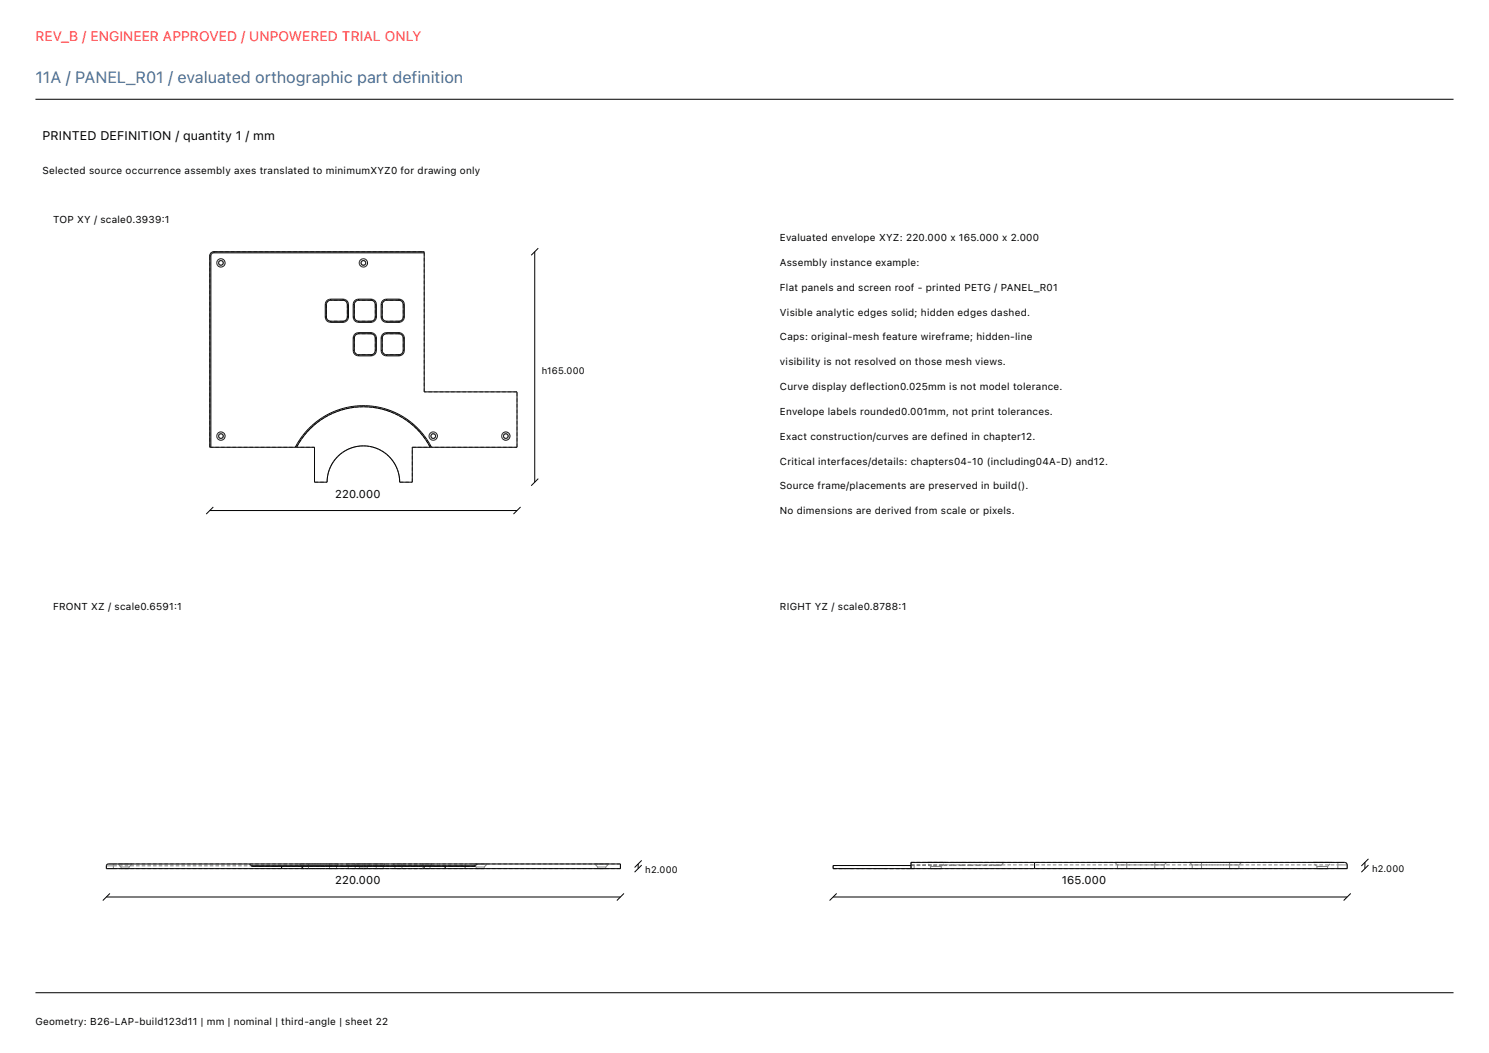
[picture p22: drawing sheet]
<svg xmlns="http://www.w3.org/2000/svg" width="420mm" height="297mm" viewBox="0 0 420 297" stroke-linecap="round" stroke-linejoin="round" font-family="sans-serif">
<defs><g id="words">
<text font-size="4.6" fill="#416e9e" x="10" y="23.4">11A / PANEL_R01 / evaluated orthographic part definition</text>
<text font-size="3.9" fill="#ff383c" x="10" y="11.7">REV_B / ENGINEER APPROVED / UNPOWERED TRIAL ONLY</text>
<text font-size="3.5" x="12" y="39.4">PRINTED DEFINITION / quantity 1 / mm</text>
<g font-size="3.2">
<text x="94.5" y="140.4">220.000</text>
<text x="94.5" y="249.4">220.000</text>
<text x="299.5" y="249.4">165.000</text>
</g>
<g font-size="2.8">
<text x="12" y="49">Selected source occurrence assembly axes translated to minimumXYZ0 for drawing only</text>
<text x="15" y="63">TOP XY / scale0.3939:1</text>
<text x="220" y="68">Evaluated envelope XYZ: 220.000 x 165.000 x 2.000</text>
<text x="220" y="75">Assembly instance example:</text>
<text x="220" y="82">Flat panels and screen roof - printed PETG / PANEL_R01</text>
<text x="220" y="89">Visible analytic edges solid; hidden edges dashed.</text>
<text x="220" y="96">Caps: original-mesh feature wireframe; hidden-line</text>
<text x="220" y="103">visibility is not resolved on those mesh views.</text>
<text x="220" y="110">Curve display deflection0.025mm is not model tolerance.</text>
<text x="220" y="117">Envelope labels rounded0.001mm, not print tolerances.</text>
<text x="220" y="124">Exact construction/curves are defined in chapter12.</text>
<text x="220" y="131">Critical interfaces/details: chapters04-10 (including04A-D) and12.</text>
<text x="220" y="138">Source frame/placements are preserved in build().</text>
<text x="220" y="145">No dimensions are derived from scale or pixels.</text>
<text x="15" y="172">FRONT XZ / scale0.6591:1</text>
<text x="220" y="172">RIGHT YZ / scale0.8788:1</text>
<text x="10" y="289">Geometry: B26-LAP-build123d11 | mm | nominal | third-angle | sheet 22</text>
</g>
<g font-size="2.6">
<text x="152.8" y="105.4">h165.000</text>
<text x="387" y="246">h2.000</text>
<text x="182" y="246.2">h2.000</text>
</g>
</g></defs>
<g fill="none" stroke="#000" stroke-width=".28">
<path d="M10 28h400M59.2 72.2h.3M59.5 72.2v54M60.3 71h59.4v39.5h26.1v15.7h-29.5v9.8h-3.6a10.2 10.2 0 0 0-10.2-10.2 10.2 10.2 0 0 0-10.2 10.2h-3.6v-9.8h-29.5v-54M60.3 71l-.9 .4-.2 .8M60.3 71.3l-.6 .3-.2 .6M60.3 71.3h59.4M60.3 71v.3M150.8 71v65M151.8 70l-2 2M91.7 85.9v3.5M91.7 89.4l.4 1 .5 .4 .6 .1"/>
<path d="M91.7 85.9h.4M91.7 89.4h.4M92.1 85.9v3.5M92.1 89.4l.4 .9 .7 .3M93.2 84.4l-.9 .3-.4 .5-.2 .7M93.2 84.4h3.6M93.2 90.9h3.6M93.2 84.7l-.7 .2-.4 1M93.2 84.7h3.6M93.2 90.6h3.6M93.2 84.4v.3M93.2 90.6v.3"/>
<path d="M96.8 84.4l.9 .3 .4 .5 .2 .7M96.8 84.7l.7 .2 .5 1M96.8 84.4v.3M96.8 90.6v.3M98 89.4l-.5 .9-.7 .3M98 85.9v3.5M98 85.9h.3M98 89.4h.3M98.3 89.4l-.3 1-.6 .4-.6 .1M98.3 85.9v3.5M99.6 89.4l.4 1 .5 .4 .6 .1M99.6 85.9v3.5"/>
<path d="M99.6 95.3v3.6M99.6 98.9l.4 .9 .5 .4 .6 .2M99.6 85.9h.3M99.6 89.4h.3M99.6 95.3h.3M99.6 98.9h.3M99.9 85.9v3.5M99.9 95.3v3.6M99.9 98.9l.5 .9 .7 .3M99.9 89.4l.3 .8 .9 .4M101.1 84.4h3.6M101.1 90.9h3.6"/>
<path d="M101.1 93.8l-.9 .4-.4 .5-.2 .6M101.1 93.8h3.6M101.1 84.4l-.9 .3-.4 .5-.2 .7M101.1 84.7h3.6M101.1 90.6h3.6M101.1 94.1l-.9 .5-.3 .7M101.1 94.1h3.6M101.1 84.7l-.9 .4-.3 .8M101.1 84.4v.3M101.1 90.6v.3M101.1 93.8v.3M104.7 93.8l.9 .4 .4 .5 .2 .6"/>
<path d="M104.7 84.4l.9 .3 .4 .5 .2 .7M104.7 94.1l.9 .5 .2 .7M104.7 84.7l.9 .4 .2 .8M104.7 84.4v.3M104.7 90.6v.3M104.7 93.8v.3M105.8 98.9l-.4 .9-.7 .3M105.8 85.9v3.5M105.8 95.3v3.6M105.8 89.4l-.2 .8-.9 .4M105.8 85.9h.4M105.8 89.4h.4"/>
<path d="M105.8 95.3h.4M105.8 98.9h.4M106.2 98.9l-.4 .9-.5 .4-.6 .2M106.2 85.9v3.5M106.2 95.3v3.6M106.2 89.4l-.4 1-.5 .4-.6 .1M107.5 85.9v3.5M107.5 95.3v3.6M107.5 98.9l.3 .9 .6 .4 .6 .2M107.5 89.4l.2 .7 .4 .5 .9 .3M107.5 85.9h.3M107.5 89.4h.3"/>
<path d="M107.5 95.3h.3M107.5 98.9h.3M107.8 85.9v3.5M107.8 95.3v3.6M107.8 98.9l.5 .9 .7 .3M107.8 89.4l.3 .8 .9 .4M109 84.4h3.5M109 90.9h3.5M109 93.8h3.5M109 93.8l-.9 .4-.4 .5-.2 .6M109 84.4l-.9 .3-.4 .5-.2 .7M109 84.7h3.5"/>
<path d="M109 90.6h3.5M109 94.1h3.5M109 94.1l-.7 .3-.5 .9M109 84.7l-.9 .4-.3 .8M109 84.4v.3M109 90.6v.3M109 93.8v.3M112.5 93.8l1 .4 .4 .5 .1 .6M112.5 84.4l1 .3 .4 .5 .1 .7M112.5 94.1l.8 .3 .4 .9M112.5 84.7l.8 .2 .4 1M112.5 84.4v.3"/>
<path d="M112.5 90.6v.3M112.5 93.8v.3M113.7 98.9l-.4 .9-.8 .3M113.7 85.9v3.5M113.7 95.3v3.6M113.7 89.4l-.4 .9-.8 .3M113.7 85.9h.3M113.7 89.4h.3M113.7 95.3h.3M113.7 98.9h.3M114 98.9l-.3 .9-.5 .4-.7 .2M114 85.9v3.5"/>
<path d="M114 95.3v3.6M114 89.4l-.1 .7-.4 .5-1 .3M101.1 100.4h3.6M101.1 100.1h3.6M101.1 100.1v.3M104.7 100.1v.3M109 100.4h3.5M109 100.1h3.5M109 100.1v.3M112.5 100.1v.3M83.3 126.2a21.6 21.6 0 0 1 38.4 0M83.6 126.2a21.3 21.3 0 0 1 37.8 0"/>
<path d="M151.8 135l-2 2M59.2 144h86.6M60.2 143l-2 2M146.8 143l-2 2M30 253h145M30.2 243.8l.3-.1h144.5v1.3h-145zM31 252l-2 2M70.4 243.7l.6 .5M71 244.2h63M79.4 244.3v.7M85.4 244.3v.7M119.6 244.3v.7"/>
<path d="M125.6 244.3v.7M134.6 243.7l-.6 .5M176 252l-2 2M180 243.7v1.3M181 244l-2 2M181 242.7l-2 2M235 253h145M236 252l-2 2M257 244.1h-22v.9h145v-1.1l-.2-.5-.5-.2h-122.3v1.8M291.8 243.2v1.8M381 252l-2 2M385 243.2v1.8"/>
<path d="M386 244l-2 2M386 242.2l-2 2M10 280h400"/>
<circle cx="62.3" cy="74.2" r="1.18"/>
<circle cx="62.3" cy="74.2" r=".67"/>
<circle cx="102.5" cy="74.2" r="1.18"/>
<circle cx="102.5" cy="74.2" r=".67"/>
<circle cx="62.3" cy="123" r=".67"/>
<circle cx="62.3" cy="123" r="1.18"/>
<circle cx="122.2" cy="123" r=".67"/>
<circle cx="122.2" cy="123" r="1.18"/>
<circle cx="142.7" cy="123" r=".67"/>
<circle cx="142.7" cy="123" r="1.18"/>
</g>
<g fill="none" stroke="#7f7f7f" stroke-width=".28" stroke-dasharray="1 .6" stroke-linecap="butt">
<path d="M59.2 72.2v-.3M59.2 71.9l.1-.2M59.3 71.7l.1-.3M59.4 71.4l.2-.1M59.6 71.3l.2-.2M59.8 71.1l.3-.1M60.1 71h.2M60.3 71h59.4M61.7 74v.3M61.7 74.3v.2M61.7 73.8v.2M61.7 74.5l.2 .1"/>
<path d="M61.9 73.7l-.2 .1M61.9 74.6l.1 .2M62 73.5l-.1 .2M62 74.8h.3M62.3 73.5h-.3M62.3 74.8h.2M62.5 73.5h-.2M62.5 74.8l.2-.1M62.7 73.6l-.2-.1M62.7 74.7l.1-.1M62.8 73.7l-.1-.1M62.8 74.6l.2-.2"/>
<path d="M63 73.9l-.2-.2M63 74.4v-.2M63 74.2v-.3M101.8 74v.3M101.8 74.3l.1 .2M101.9 73.8l-.1 .2M101.9 74.5l.1 .1M102 73.7l-.1 .1M102 74.6l.2 .2M102.2 73.5l-.2 .2M102.2 74.8h.2M102.4 73.5h-.2"/>
<path d="M102.4 74.8h.3M102.7 73.5h-.3M102.7 74.8l.2-.1M102.9 73.6l-.2-.1M102.9 74.7l.1-.1M103 73.7l-.1-.1M103 74.6l.1-.2M103.1 73.9l-.1-.2M103.1 74.4l.1-.2M103.2 74.2l-.1-.3M92.1 85.9v3.5M92.1 85.9v-.3"/>
<path d="M92.1 85.6l.1-.2M92.1 89.7v-.3M92.2 85.4l.1-.3M92.2 89.9l-.1-.2M92.3 85.1l.2-.2M92.3 90.2l-.1-.3M92.5 84.9l.2-.1M92.5 90.3l-.2-.1M92.7 84.8l.3-.1M92.7 90.5l-.2-.2M93 84.7h.2M93 90.6l-.3-.1"/>
<path d="M93.2 90.6h-.2M96.8 84.7h-3.6M96.8 90.6h-3.6M96.8 84.7h.3M97.1 84.7l.2 .1M97.1 90.6h-.3M97.3 84.8l.2 .1M97.3 90.5l-.2 .1M97.5 84.9l.2 .2M97.5 90.3l-.2 .2M97.7 85.1l.2 .3M97.7 90.2l-.2 .1"/>
<path d="M97.9 85.4v.2M97.9 89.9l-.2 .3M97.9 85.6l.1 .3M97.9 89.7v.2M98 89.4l-.1 .3M98 85.9v3.5M99.9 95.3v3.6M99.9 95.3l.1-.2M99.9 85.9v3.5M99.9 85.9l.1-.3M100 95.1l.1-.3M100 99.1l-.1-.2"/>
<path d="M100 85.6l.1-.2M100 89.7l-.1-.3M100.1 94.8l.1-.2M100.1 99.4l-.1-.3M100.1 85.4l.1-.3M100.1 89.9l-.1-.2M100.2 94.6l.2-.2M100.2 99.6l-.1-.2M100.2 85.1l.2-.2M100.2 90.2l-.1-.3M100.4 94.4l.2-.1M100.4 99.8l-.2-.2"/>
<path d="M100.4 84.9l.2-.1M100.4 90.3l-.2-.1M100.6 94.3l.3-.1M100.6 99.9l-.2-.1M100.6 84.8l.3-.1M100.6 90.5l-.2-.2M100.9 94.2l.2-.1M100.9 84.7h.2M100.9 90.6l-.3-.1M101.1 90.6h-.2M104.7 94.1h-3.6M104.7 94.1l.2 .1"/>
<path d="M104.7 84.7h-3.6M104.7 90.6h-3.6M104.7 84.7h.2M104.9 94.2l.3 .1M104.9 84.7l.3 .1M104.9 90.6h-.2M105.2 94.3l.2 .1M105.2 99.9l-.3 .1M105.2 84.8l.2 .1M105.2 90.5l-.3 .1M105.4 94.4l.2 .2M105.4 99.8l-.2 .1"/>
<path d="M105.4 84.9l.2 .2M105.4 90.3l-.2 .2M105.6 94.6l.1 .2M105.6 99.6l-.2 .2M105.6 85.1l.1 .3M105.6 90.2l-.2 .1M105.7 94.8l.1 .3M105.7 99.4l-.1 .2M105.7 85.4l.1 .2M105.7 89.9l-.1 .3M105.8 95.1v.2M105.8 99.1l-.1 .3"/>
<path d="M105.8 85.6v.3M105.8 89.7l-.1 .2M105.8 98.9v.2M105.8 95.3v3.6M105.8 89.4v.3M105.8 85.9v3.5M107.8 95.3v3.6M107.8 95.3v-.2M107.8 85.9v3.5M107.8 85.9v-.3M107.8 95.1l.1-.3M107.8 99.1v-.2"/>
<path d="M107.8 85.6l.1-.2M107.8 89.7v-.3M107.9 94.8l.2-.2M107.9 99.4l-.1-.3M107.9 85.4l.2-.3M107.9 89.9l-.1-.2M108.1 94.6l.2-.2M108.1 99.6l-.2-.2M108.1 85.1l.2-.2M108.1 90.2l-.2-.3M108.3 94.4l.2-.1M108.3 99.8l-.2-.2"/>
<path d="M108.3 84.9l.2-.1M108.3 90.3l-.2-.1M108.5 94.3l.2-.1M108.5 99.9l-.2-.1M108.5 84.8l.2-.1M108.5 90.5l-.2-.2M108.7 94.2l.3-.1M108.7 84.7h.3M108.7 90.6l-.2-.1M109 90.6h-.3M112.5 94.1h-3.5M112.5 94.1l.3 .1"/>
<path d="M112.5 84.7h-3.5M112.5 90.6h-3.5M112.5 84.7h.3M112.8 94.2l.3 .1M112.8 84.7l.3 .1M112.8 90.6h-.3M113.1 94.3l.2 .1M113.1 99.9l-.3 .1M113.1 84.8l.2 .1M113.1 90.5l-.3 .1M113.3 94.4l.2 .2M113.3 99.8l-.2 .1"/>
<path d="M113.3 84.9l.2 .2M113.3 90.3l-.2 .2M113.5 94.6l.1 .2M113.5 99.6l-.2 .2M113.5 85.1l.1 .3M113.5 90.2l-.2 .1M113.6 94.8l.1 .3M113.6 99.4l-.1 .2M113.6 85.4l.1 .2M113.6 89.9l-.1 .3M113.7 95.1v.2M113.7 99.1l-.1 .3"/>
<path d="M113.7 85.6v.3M113.7 89.7l-.1 .2M113.7 98.9v.2M113.7 95.3v3.6M113.7 89.4v.3M113.7 85.9v3.5M89.4 119.3l-1 .8M90.4 118.5l-1 .8M91.5 117.8l-1.1 .7M92.6 117.2l-1.1 .6M93.8 116.6l-1.2 .6M94.9 116.1l-1.1 .5"/>
<path d="M96.2 115.7l-1.3 .4M97.4 115.3l-1.2 .4M98.7 115.1l-1.3 .2M99.9 114.9l-1.2 .2M100.9 100l-.3-.1M101.1 100.1l-.2-.1M101.2 114.8l-1.3 .1M102.5 114.7l-1.3 .1M103.8 114.8l-1.3-.1M104.7 100.1h-3.6M104.9 100l-.2 .1M105.1 114.9l-1.3-.1"/>
<path d="M106.3 115.1l-1.2-.2M107.6 115.3l-1.3-.2M108.7 100l-.2-.1M108.8 115.7l-1.2-.4M109 100.1l-.3-.1M110.1 116.1l-1.3-.4M111.2 116.6l-1.1-.5M112.4 117.2l-1.2-.6M112.5 100.1h-3.5M112.8 100l-.3 .1M113.5 117.8l-1.1-.6M114.6 118.5l-1.1-.7"/>
<path d="M115.6 119.3l-1-.8M119.7 110.5v-39.5M145.8 110.5h-26.1M59.2 126.2h29.5M59.2 126.2v-54M61.7 122.9v.2M61.7 123.1v.2M61.7 122.7v.2M61.7 123.3l.2 .2M61.9 122.5l-.2 .2M61.9 123.5l.1 .1M62 122.4l-.1 .1"/>
<path d="M62 123.6l.3 .1M62.3 122.3l-.3 .1M62.3 123.7l.2-.1M62.5 122.4l-.2-.1M62.5 123.6h.2M62.7 122.4h-.2M62.7 123.6l.1-.2M62.8 122.6l-.1-.2M62.8 123.4l.2-.2M63 122.8l-.2-.2M63 123.2v-.2M63 123v-.2"/>
<path d="M84.3 125l-.7 1.2M85 123.9l-.7 1.1M85.7 122.9l-.7 1M86.6 121.9l-.9 1M87.4 121l-.8 .9M88.4 120.1l-1 .9M88.7 136v-9.8M88.7 136h3.6M92.3 135.1v.9M92.4 134.2l-.1 .9M92.6 133.3l-.2 .9M92.9 132.5l-.3 .8"/>
<path d="M93.2 131.7l-.3 .8M93.6 130.9l-.4 .8M94.1 130.1l-.5 .8M94.7 129.4l-.6 .7M95.3 128.8l-.6 .6M95.9 128.2l-.6 .6M96.6 127.6l-.7 .6M97.4 127.1l-.8 .5M98.2 126.7l-.8 .4M99 126.4l-.8 .3M99.8 126.1l-.8 .3M100.7 125.9l-.9 .2"/>
<path d="M101.6 125.8l-.9 .1M102.5 125.8h-.9M103.4 125.8h-.9M104.3 125.9l-.9-.1M105.2 126.1l-.9-.2M106 126.4l-.8-.3M106.8 126.7l-.8-.3M107.6 127.1l-.8-.4M108.4 127.6l-.8-.5M109.1 128.2l-.7-.6M109.7 128.8l-.6-.6M110.3 129.4l-.6-.6"/>
<path d="M110.9 130.1l-.6-.7M111.4 130.9l-.5-.8M111.8 131.7l-.4-.8M112.1 132.5l-.3-.8M112.4 133.3l-.3-.8M112.6 134.2l-.2-.9M112.7 135.1l-.1-.9M112.7 136v-.9M112.7 136h3.6M116.3 126.2h29.5M116.3 136v-9.8M116.6 120.1l-1-.8"/>
<path d="M117.6 121l-1-.9M118.4 121.9l-.8-.9M119.3 122.9l-.9-1M120 123.9l-.7-1M120.7 125l-.7-1.1M121.4 126.2l-.7-1.2M121.5 122.9v.2M121.5 123.1l.1 .2M121.6 122.7l-.1 .2M121.6 123.3l.1 .2M121.7 122.5l-.1 .2M121.7 123.5l.2 .1"/>
<path d="M121.9 122.4l-.2 .1M121.9 123.6l.2 .1M122.1 122.3l-.2 .1M122.1 123.7l.3-.1M122.4 122.4l-.3-.1M122.4 123.6h.2M122.6 122.4h-.2M122.6 123.6l.1-.2M122.7 122.6l-.1-.2M122.7 123.4l.1-.2M122.8 122.8l-.1-.2M122.8 123.2l.1-.2"/>
<path d="M122.9 123l-.1-.2M142 122.9v.2M142 123.1l.1 .2M142.1 122.7l-.1 .2M142.1 123.3l.1 .2M142.2 122.5l-.1 .2M142.2 123.5l.2 .1M142.4 122.4l-.2 .1M142.4 123.6l.2 .1M142.6 122.3l-.2 .1M142.6 123.7l.2-.1M142.8 122.4l-.2-.1"/>
<path d="M142.8 123.6h.2M143 122.4h-.2M143 123.6l.2-.2M143.2 122.6l-.2-.2M143.2 123.4l.1-.2M143.3 122.8l-.1-.2M143.3 123.2l.1-.2M143.4 123l-.1-.2M145.8 126.2v-15.7M30 244.2v-.2M30 245v-.8M30 244l.2-.2"/>
<path d="M30 245h.1M30 244.2h.1M30.1 245h.1M30.1 244.2h.1M30.2 243.8l.1-.1M30.2 245h.1M30.2 244.2h.1M30.3 245h.1M30.3 244.2h.1M30.3 243.7h.2M30.4 245h.2M30.4 244.2h.2"/>
<path d="M30.5 243.7h.1M30.6 245h.1M30.6 244.2h.1M30.6 243.7h.1M30.7 245h.2M30.7 244.2h.2M30.7 243.7h.1M30.8 243.7h.2M30.9 245h.2M30.9 244.2h.2M31 243.7h.1M31.1 243.7h.1"/>
<path d="M31.1 245h.2M31.1 244.2h.2M31.2 243.7h.1M31.3 245h.2M31.3 244.2h.2M31.3 243.7h.2M31.5 243.7h.2M31.5 245h.3M31.5 244.2h.3M31.7 243.7h.1M31.8 245h.2M31.8 244.2h.2"/>
<path d="M31.8 243.7h.2M32 243.7h99.2M32 245h99.2M32 244.2v-.1M32 244.1v-.1M32 244v-.1M32 243.9v-.1M32 243.8v-.1M32 244.2h99.2M32 245v-.8M33.5 243.7h-.2M33.7 243.7h-.2"/>
<path d="M34 243.7h-.3M34.2 244.5l-.9-.8M34.2 245v-.5M34.3 244.5h-.1M34.3 245h-.1M34.4 244.5h-.1M34.4 245h-.1M34.4 243.7h-.4M34.6 244.5h-.2M34.6 245h-.2M34.8 244.5h-.2M34.8 245h-.2"/>
<path d="M34.8 243.7h-.4M35 244.5h-.2M35 245h-.2M35.3 243.7h-.5M35.3 244.5h-.3M35.3 245h-.3M35.5 244.5h-.2M35.5 245h-.2M35.7 243.7h-.4M35.8 244.5h-.3M35.8 245h-.3M36 244.5h-.2"/>
<path d="M36 245h-.2M36.1 243.7h-.4M36.1 244.5h-.1M36.1 245h-.1M36.3 244.5h-.2M36.3 245h-.2M36.4 244.5h-.1M36.4 245h-.1M36.4 244.5l.9-.8M36.4 245v-.5M36.5 243.7h-.4M36.8 243.7h-.3"/>
<path d="M37.1 243.7h-.3M37.2 243.7h-.1M37.3 243.7h-.1M73.9 244.3h-2.9M77.5 244.3h-3.6M79.4 245v-.7M81.7 244.3h-4.2M84.5 243.7l.5 .5M84.6 243.7h-.1M84.8 243.7h-.2M84.9 243.7h-.1M85 245v-.8"/>
<path d="M85 245h.1M85.1 243.7h-.2M85.1 244.2h-.1M85.1 245h.1M85.2 244.2h-.1M85.2 245h.1M85.2 243.7h-.1M85.3 244.2h-.1M85.3 245h.2M85.4 243.7h-.2M85.5 244.2h-.2M85.5 245h.1"/>
<path d="M85.6 244.2h-.1M85.6 245h.2M85.7 243.7h-.3M85.8 244.2h-.2M85.8 245h.2M85.9 243.7h-.2M86 244.2h-.2M86 245h.2M86.2 244.2h-.2M86.2 245h.2M86.2 243.7h-.3M86.4 244.2h-.2"/>
<path d="M86.4 245h.2M86.5 243.7h-.3M86.5 244.3h-4.8M86.6 244.2h-.2M86.6 245h.2M86.7 243.7h-.2M86.8 244.2h-.2M86.8 245h.2M87 243.7h-.3M87 244.2h-.2M87 243.7v.5M87 245v-.8"/>
<path d="M91.6 244.3h-5.1M92.9 243.7h-5.9M92.9 244.2h-5.9M92.9 245h-5.9M92.9 245h.3M92.9 243.7v.5M92.9 245v-.8M93.2 244.2h-.3M93.2 245h.2M93.2 243.7h-.3M93.4 244.2h-.2M93.4 245h.2"/>
<path d="M93.5 243.7h-.3M93.6 244.2h-.2M93.6 245h.2M93.8 243.7h-.3M93.8 244.2h-.2M93.8 245h.2M94 244.2h-.2M94 245h.2M94 243.7h-.2M94.2 244.2h-.2M94.2 245h.1M94.3 243.7h-.3"/>
<path d="M94.3 244.2h-.1M94.3 245h.2M94.5 244.2h-.2M94.5 245h.1M94.5 243.7h-.2M94.6 244.2h-.1M94.6 245h.1M94.7 243.7h-.2M94.7 244.2h-.1M94.7 245h.1M94.8 244.2h-.1M94.8 245h.1"/>
<path d="M94.9 244.2h-.1M94.9 243.7h-.2M94.9 245v-.8M95.1 243.7h-.2M95.2 243.7h-.1M95.3 243.7h-.1M95.4 243.7h-.1M95.4 243.7l-.5 .5M97 244.3h-5.4M97.7 243.7l.5 .5M97.8 243.7h-.1M97.9 243.7h-.1"/>
<path d="M98.1 243.7h-.2M98.2 245v-.8M98.2 245h.1M98.2 243.7h-.1M98.3 244.2h-.1M98.3 245h.1M98.4 244.2h-.1M98.4 245h.1M98.4 243.7h-.2M98.5 244.2h-.1M98.5 245h.1M98.6 243.7h-.2"/>
<path d="M98.6 244.2h-.1M98.6 245h.2M98.8 244.2h-.2M98.8 245h.2M98.9 243.7h-.3M99 244.2h-.2M99 245h.1M99.1 243.7h-.2M99.1 244.2h-.1M99.1 245h.2M99.3 244.2h-.2M99.3 245h.2"/>
<path d="M99.4 243.7h-.3M99.5 244.2h-.2M99.5 245h.3M99.6 243.7h-.2M99.8 244.2h-.3M99.8 245h.2M99.9 243.7h-.3M100 244.2h-.2M100 245h.2M100.2 243.7h-.3M100.2 244.2h-.2M100.2 243.7v.5"/>
<path d="M100.2 245v-.8M100.6 243.7h-.1M100.7 243.7h-.1M101 243.7h-.3M101.3 243.7h-.3M101.4 244.5l-.9-.8M101.4 245v-.5M101.5 244.5h-.1M101.5 245h-.1M101.6 244.5h-.1M101.6 245h-.1M101.6 243.7h-.3"/>
<path d="M101.8 244.5h-.2M101.8 245h-.2M102 244.5h-.2M102 245h-.2M102.1 243.7h-.5M102.3 244.5h-.3M102.3 245h-.3M102.5 243.7h-.4M102.5 244.5h-.2M102.5 244.3h-5.5M102.5 245h-.2M102.7 244.5h-.2"/>
<path d="M102.7 245h-.2M102.9 243.7h-.4M103 244.5h-.3M103 245h-.3M103.2 244.5h-.2M103.2 245h-.2M103.4 243.7h-.5M103.4 244.5h-.2M103.4 245h-.2M103.5 244.5h-.1M103.5 245h-.1M103.6 244.5h-.1"/>
<path d="M103.6 245h-.1M103.6 244.5l.9-.8M103.6 245v-.5M103.7 243.7h-.3M104 243.7h-.3M104.3 243.7h-.3M104.4 243.7h-.1M104.5 243.7h-.1M106.1 243.7h-5.9M106.1 244.2h-5.9M106.1 245h-5.9M106.1 245h.2"/>
<path d="M106.1 243.7v.5M106.1 245v-.8M106.3 244.2h-.2M106.3 245h.3M106.4 243.7h-.3M106.6 244.2h-.3M106.6 245h.2M106.7 243.7h-.3M106.8 244.2h-.2M106.8 245h.2M107 243.7h-.3M107 244.2h-.2"/>
<path d="M107 245h.2M107.2 244.2h-.2M107.2 245h.2M107.2 243.7h-.2M107.4 244.2h-.2M107.4 245h.1M107.5 243.7h-.3M107.5 244.2h-.1M107.5 245h.2M107.7 244.2h-.2M107.7 245h.1M107.7 243.7h-.2"/>
<path d="M107.8 244.2h-.1M107.8 245h.1M107.9 243.7h-.2M107.9 244.2h-.1M107.9 245h.1M108 244.2h-.1M108 245h.1M108 244.3h-5.5M108.1 244.2h-.1M108.1 243.7h-.2M108.1 245v-.8M108.2 243.7h-.1"/>
<path d="M108.4 243.7h-.2M108.5 243.7h-.1M108.6 243.7h-.1M108.6 243.7l-.5 .5M110.9 243.7l.5 .5M111 243.7h-.1M111.1 243.7h-.1M111.3 243.7h-.2M111.4 245v-.8M111.4 243.7h-.1M111.4 245h.1M111.5 244.2h-.1"/>
<path d="M111.5 245h.1M111.6 244.2h-.1M111.6 245h.1M111.6 243.7h-.2M111.7 244.2h-.1M111.7 245h.1M111.8 243.7h-.2M111.8 244.2h-.1M111.8 245h.2M112 244.2h-.2M112 245h.1M112 243.7h-.2"/>
<path d="M112.1 244.2h-.1M112.1 245h.2M112.3 243.7h-.3M112.3 244.2h-.2M112.3 245h.2M112.5 244.2h-.2M112.5 245h.2M112.5 243.7h-.2M112.7 244.2h-.2M112.7 245h.2M112.8 243.7h-.3M112.9 244.2h-.2"/>
<path d="M112.9 245h.3M113.1 243.7h-.3M113.2 244.2h-.3M113.2 245h.2M113.4 243.7h-.3M113.4 244.2h-.2M113.4 243.7v.5M113.4 245v-.8M113.4 244.3h-5.4M118.5 244.3h-5.1M119.3 243.7h-5.9M119.3 244.2h-5.9"/>
<path d="M119.3 245h-5.9M119.3 245h.2M119.3 243.7v.5M119.3 245v-.8M119.5 244.2h-.2M119.5 245h.2M119.6 243.7h-.3M119.7 244.2h-.2M119.7 245h.3M119.9 243.7h-.3M120 244.2h-.3M120 245h.2"/>
<path d="M120.1 243.7h-.2M120.2 244.2h-.2M120.2 245h.2M120.4 244.2h-.2M120.4 245h.1M120.4 243.7h-.3M120.5 244.2h-.1M120.5 245h.2M120.6 243.7h-.2M120.7 244.2h-.2M120.7 245h.2M120.9 244.2h-.2"/>
<path d="M120.9 245h.1M120.9 243.7h-.3M121 244.2h-.1M121 245h.1M121.1 243.7h-.2M121.1 244.2h-.1M121.1 245h.1M121.2 244.2h-.1M121.2 245h.1M121.3 243.7h-.2M121.3 244.2h-.1M121.3 245v-.8"/>
<path d="M121.4 243.7h-.1M121.6 243.7h-.2M121.7 243.7h-.1M121.8 243.7h-.1M121.8 243.7l-.5 .5M123.3 244.3h-4.8M125.6 245v-.7M127.5 244.3h-4.2M131.1 244.3h-3.6M131.2 245v-1.3M131.2 244.2v-.1M131.2 244.1v-.1"/>
<path d="M131.2 244v-.1M131.2 243.9v-.1M131.2 243.8v-.1M131.2 245v-.8M133.7 243.7h-.2M133.9 243.7h-.2M134 244.3h-2.9M134.2 243.7h-.3M134.3 244.5l-.8-.8M134.3 245v-.5M134.4 244.5h-.1M134.4 245h-.1"/>
<path d="M134.6 244.5h-.2M134.6 245h-.2M134.6 243.7h-.4M134.8 244.5h-.2M134.8 245h-.2M135 244.5h-.2M135 245h-.2M135 243.7h-.4M135.2 244.5h-.2M135.2 245h-.2M135.5 243.7h-.5M135.5 244.5h-.3"/>
<path d="M135.5 245h-.3M135.7 244.5h-.2M135.7 245h-.2M135.9 243.7h-.4M135.9 244.5h-.2M135.9 245h-.2M136.2 244.5h-.3M136.2 245h-.3M136.3 243.7h-.4M136.3 244.5h-.1M136.3 245h-.1M136.5 244.5h-.2"/>
<path d="M136.5 245h-.2M136.6 244.5l.8-.8M136.6 244.5h-.1M136.6 245h-.1M136.6 245v-.5M136.7 243.7h-.4M137 243.7h-.3M137.2 243.7h-.2M137.4 243.7h-.2M167.8 243.7h-.1M167.9 243.7h-.1M168.2 243.7h-.3"/>
<path d="M168.5 243.7h-.3M168.6 244.5l-.9-.8M168.6 245v-.5M168.7 244.5h-.1M168.7 245h-.1M168.9 244.5h-.2M168.9 245h-.2M168.9 243.7h-.4M169 244.5h-.1M169 245h-.1M169.2 244.5h-.2M169.2 245h-.2"/>
<path d="M169.3 243.7h-.4M169.5 244.5h-.3M169.5 245h-.3M169.7 243.7h-.4M169.7 244.5h-.2M169.7 245h-.2M170 244.5h-.3M170 245h-.3M170.2 243.7h-.5M170.2 244.5h-.2M170.2 245h-.2M170.4 244.5h-.2"/>
<path d="M170.4 245h-.2M170.6 243.7h-.4M170.6 244.5h-.2M170.6 245h-.2M170.7 244.5h-.1M170.7 245h-.1M170.8 244.5h-.1M170.8 245h-.1M170.8 244.5l.9-.8M170.8 245v-.5M171 243.7h-.4M171.3 243.7h-.3"/>
<path d="M171.5 243.7h-.2M171.7 243.7h-.2M175 243.7h-43.8M175 245v-1.3M175 245h-43.8M235 245h22M235 245h2.6M235 244.1h2.6M235 245v-.9M237.6 245h2.5M237.6 244.1h2.5M240.1 245h2.4"/>
<path d="M240.1 244.1h2.4M242.5 245h2.4M242.5 244.1h2.4M244.9 245h2.3M244.9 244.1h2.3M247.2 245h2M247.2 244.1h2M249.2 245h2M249.2 244.1h2M251.2 245h1.7M251.2 244.1h1.7M252.9 245h1.4"/>
<path d="M252.9 244.1h1.4M254.3 245h1.3M254.3 244.1h1.3M255.6 245h1M255.6 244.1h1M256.6 245h.7M256.6 244.1h.7M257 243.2h3.3M257 243.2h120.4M257 243.2v.1M257 243.3v.1M257 243.4v.1"/>
<path d="M257 243.5v.1M257 243.6v.1M257 243.7v.1M257 243.8v.1M257 244.1v-.2M257 245v-.9M257 243.9h3.2M257 243.9v-.1M257 243.8v-.1M257 243.7v-.1M257 243.6v-.1M257 243.5v-.1"/>
<path d="M257 243.4v-.1M257 243.3v-.1M257 245v-1.1M257 244.1h3.2M257 245h120.4M257 244.1h-22M257 243.9h120.4M257.3 245h.4M257.3 244.1h.4M257.7 245h.1M257.7 244.1h.1M257.8 245v-.9"/>
<path d="M260.2 243.9h3M260.2 244.1h3M260.3 243.2h3.1M261.4 243.2h.1M261.5 243.2h.1M261.6 243.2h-.2M261.6 243.2h.2M261.8 243.2h.1M261.9 243.2h-.3M261.9 243.2h.2M262.1 243.2h.3M262.4 243.2h-.5"/>
<path d="M262.4 243.2h.2M262.5 244.4l-1.1-1.2M262.5 245v-.6M262.5 244.4h.1M262.5 245h.1M262.6 244.4h.1M262.6 245h.1M262.6 243.2h.3M262.7 244.4h-.2M262.7 245h-.2M262.7 244.4h.1M262.7 245h.1"/>
<path d="M262.8 244.4h-.1M262.8 244.4h.1M262.8 245h-.1M262.8 245h.1M262.9 243.2h-.5M262.9 243.2h.2M262.9 244.4h.2M262.9 245h.2M263.1 244.4h-.3M263.1 244.4h.1M263.1 245h-.3M263.1 245h.1"/>
<path d="M263.1 243.2h.3M263.2 244.4h.2M263.2 245h.2M263.2 243.9h2.9M263.2 244.1h2.9M263.4 244.4h-.3M263.4 244.4h.1M263.4 245h-.3M263.4 245h.1M263.4 243.2h2.9M263.4 243.2h-.5M263.4 243.2h.3"/>
<path d="M263.5 244.4h.2M263.5 245h.2M263.7 244.4h-.3M263.7 244.4h.1M263.7 245h-.3M263.7 245h.1M263.7 243.2h.3M263.8 244.4h.2M263.8 245h.2M264 243.2h.3M264 243.2h-.6M264 244.4h.2"/>
<path d="M264 244.4h-.3M264 245h.2M264 245h-.3M264.2 244.4h.1M264.2 245h.1M264.3 243.2h.3M264.3 244.4h.2M264.3 244.4h-.3M264.3 245h.2M264.3 245h-.3M264.5 244.4h.1M264.5 245h.1"/>
<path d="M264.6 243.2h.3M264.6 243.2h-.6M264.6 244.4h.2M264.6 244.4h-.3M264.6 245h.2M264.6 245h-.3M264.8 244.4h.1M264.8 245h.1M264.9 243.2h.2M264.9 244.4h.2M264.9 244.4h-.3M264.9 245h.2"/>
<path d="M264.9 245h-.3M265.1 244.4h.1M265.1 245h.1M265.1 243.2h.3M265.1 243.2h-.5M265.2 244.4h.1M265.2 244.4h-.3M265.2 245h.1M265.2 245h-.3M265.3 244.4h.1M265.3 244.4h-.1M265.3 245h.1"/>
<path d="M265.3 245h-.1M265.4 243.2h.2M265.4 244.4h.1M265.4 245h.1M265.5 244.4h-.2M265.5 245h-.2M265.5 244.4l1.1-1.2M265.5 245v-.6M265.6 243.2h.3M265.6 243.2h-.5M265.9 243.2h.2M266.1 243.2h.1"/>
<path d="M266.1 243.2h-.5M266.1 243.9h2.7M266.1 244.1h2.7M266.2 243.2h.2M266.3 243.2h2.8M266.4 243.2h.1M266.4 243.2h-.3M266.5 243.2h.1M266.6 243.2h-.2M268.8 243.9h2.5M268.8 244.1h2.5M269.1 243.2h2.6"/>
<path d="M271.3 243.9h2.3M271.3 244.1h2.3M271.7 243.2h2.3M273.6 243.9h2M273.6 244.1h2M274 243.2h2.1M275.6 243.9h1.8M275.6 244.1h1.8M276.1 243.2h1.8M277.4 243.9h1.5M277.4 244.1h1.5M277.9 243.2h1.6"/>
<path d="M278.9 243.9h1.3M278.9 244.1h1.3M279.5 243.2h1.3M280.2 243.9h1M280.2 244.1h1M280.8 243.2h1M281.2 243.9h.7M281.2 244.1h.7M281.8 243.2h.8M281.9 243.9h.4M281.9 244.1h.4M282.3 243.9h.2"/>
<path d="M282.3 244.1h.2M282.5 243.9l.7-.7M282.5 244.1v-.2M282.6 243.2h.4M283 243.2h.2M291.8 245v-1.8M314.5 243.2l.7 .7M314.6 243.2h-.1M314.7 243.2h-.1M314.8 243.2h-.1M315 243.2h-.2M315.2 245v-1.1"/>
<path d="M315.2 245h.1M315.2 243.2h-.2M315.3 243.9h-.1M315.3 245h.2M315.5 243.9h-.2M315.5 245h.1M315.5 243.2h-.3M315.6 243.9h-.1M315.6 245h.2M315.7 243.2h-.2M315.8 243.9h-.2M315.8 245h.2"/>
<path d="M316 243.9h-.2M316 245h.2M316 243.2h-.3M316.2 243.9h-.2M316.2 245h.2M316.4 243.2h-.4M316.4 243.9h-.2M316.4 245h.3M316.7 243.9h-.3M316.7 245h.3M316.7 243.2h-.3M317 243.9h-.3"/>
<path d="M317 245h.2M317.1 243.2h-.4M317.2 243.9h-.2M317.2 245h.3M317.5 243.2h-.4M317.5 243.9h-.3M317.5 245h.3M317.8 243.2h-.3M317.8 243.9h-.3M317.8 243.2v.7M317.8 245v-1.1M325.7 243.2h-7.9"/>
<path d="M325.7 243.9h-7.9M325.7 245h-7.9M325.7 245h.3M325.7 243.2v.7M325.7 245v-1.1M326 243.9h-.3M326 245h.3M326.1 243.2h-.4M326.3 243.9h-.3M326.3 245h.3M326.5 243.2h-.4M326.6 243.9h-.3"/>
<path d="M326.6 245h.3M326.8 243.2h-.3M326.9 243.9h-.3M326.9 245h.2M327.1 243.9h-.2M327.1 245h.3M327.2 243.2h-.4M327.4 243.9h-.3M327.4 245h.2M327.5 243.2h-.3M327.6 243.9h-.2M327.6 245h.2"/>
<path d="M327.8 243.9h-.2M327.8 245h.2M327.8 243.2h-.3M328 243.9h-.2M328 245h.1M328.1 243.2h-.3M328.1 243.9h-.1M328.1 245h.1M328.2 243.9h-.1M328.2 245h.1M328.3 243.9h-.1M328.3 245h.1"/>
<path d="M328.3 243.2h-.2M328.4 243.9h-.1M328.4 245v-1.1M328.6 243.2h-.3M328.7 243.2h-.1M328.9 243.2h-.2M329 243.2h-.1M329.1 243.2h-.1M329.1 243.2l-.7 .7M335.6 243.2l.7 .7M335.7 243.2h-.1M335.8 243.2h-.1"/>
<path d="M335.9 243.2h-.1M336.1 243.2h-.2M336.3 245v-1.1M336.3 243.2h-.2M336.3 245h.1M336.4 243.9h-.1M336.4 245h.1M336.5 243.9h-.1M336.5 245h.2M336.6 243.2h-.3M336.7 243.9h-.2M336.7 245h.2"/>
<path d="M336.8 243.2h-.2M336.9 243.9h-.2M336.9 245h.2M337.1 243.9h-.2M337.1 245h.2M337.1 243.2h-.3M337.3 243.9h-.2M337.3 245h.2M337.5 243.2h-.4M337.5 243.9h-.2M337.5 245h.3M337.8 243.9h-.3"/>
<path d="M337.8 245h.2M337.8 243.2h-.3M338 243.9h-.2M338 245h.3M338.2 243.2h-.4M338.3 243.9h-.3M338.3 245h.3M338.5 243.2h-.3M338.6 243.9h-.3M338.6 245h.3M338.9 243.2h-.4M338.9 243.9h-.3"/>
<path d="M338.9 243.2v.7M338.9 245v-1.1M346.8 243.2h-7.9M346.8 243.9h-7.9M346.8 245h-7.9M346.8 245h.3M346.8 243.2v.7M346.8 245v-1.1M347.1 243.9h-.3M347.1 245h.3M347.2 243.2h-.4M347.4 243.9h-.3"/>
<path d="M347.4 245h.3M347.6 243.2h-.4M347.7 243.9h-.3M347.7 245h.3M347.9 243.2h-.3M348 243.9h-.3M348 245h.2M348.2 243.9h-.2M348.2 245h.3M348.3 243.2h-.4M348.5 243.9h-.3M348.5 245h.2"/>
<path d="M348.6 243.2h-.3M348.7 243.9h-.2M348.7 245h.2M348.9 243.9h-.2M348.9 245h.2M348.9 243.2h-.3M349.1 243.9h-.2M349.1 245h.1M349.2 243.2h-.3M349.2 243.9h-.1M349.2 245h.1M349.3 243.9h-.1"/>
<path d="M349.3 245h.1M349.4 243.9h-.1M349.4 243.2h-.2M349.4 245h.1M349.5 243.9h-.1M349.5 245v-1.1M349.7 243.2h-.3M349.8 243.2h-.1M350 243.2h-.2M350.1 243.2h-.1M350.2 243.2h-.1M350.2 243.2l-.7 .7"/>
<path d="M370.3 243.2h.1M370.4 243.2h-.1M370.4 243.2h.1M370.5 243.2h.1M370.6 243.2h-.2M370.6 243.2h.1M370.7 243.2h.2M370.9 243.2h-.3M370.9 243.2h.2M371.1 243.2h.2M371.3 243.2h-.4M371.3 243.2h.3"/>
<path d="M371.5 244.4l-1.2-1.2M371.5 245v-.6M371.5 244.4h.1M371.5 245h.1M371.6 243.2h.2M371.6 244.4h-.1M371.6 244.4h.1M371.6 245h-.1M371.6 245h.1M371.7 244.4h.1M371.7 245h.1M371.8 244.4h-.2"/>
<path d="M371.8 244.4h.1M371.8 245h-.2M371.8 245h.1M371.8 243.2h-.5M371.8 243.2h.3M371.9 244.4h.1M371.9 245h.1M372 244.4h-.2M372 244.4h.2M372 245h-.2M372 245h.2M372.1 243.2h.3"/>
<path d="M372.2 244.4h.1M372.2 245h.1M372.3 244.4h-.3M372.3 244.4h.2M372.3 245h-.3M372.3 245h.2M372.4 243.2h-.6M372.4 243.2h.3M372.5 244.4h.1M372.5 245h.1M372.6 244.4h-.3M372.6 244.4h.2"/>
<path d="M372.6 245h-.3M372.6 245h.2M372.7 243.2h.3M372.8 244.4h.2M372.8 245h.2M373 243.2h.3M373 243.2h-.6M373 244.4h.1M373 244.4h-.4M373 245h.1M373 245h-.4M373.1 244.4h.2"/>
<path d="M373.1 245h.2M373.3 243.2h.3M373.3 244.4h.2M373.3 244.4h-.3M373.3 245h.2M373.3 245h-.3M373.5 244.4h.1M373.5 245h.1M373.6 243.2h.2M373.6 243.2h-.6M373.6 244.4h.2M373.6 244.4h-.3"/>
<path d="M373.6 245h.2M373.6 245h-.3M373.8 244.4h.1M373.8 245h.1M373.8 243.2h.3M373.9 244.4h.1M373.9 244.4h-.3M373.9 245h.1M373.9 245h-.3M374 244.4h.1M374 245h.1M374.1 243.2h.3"/>
<path d="M374.1 243.2h-.5M374.1 244.4h.1M374.1 244.4h-.2M374.1 245h.1M374.1 245h-.2M374.2 244.4h.1M374.2 245h.1M374.3 244.4h.1M374.3 244.4h-.2M374.3 245h.1M374.3 245h-.2M374.4 243.2h.2"/>
<path d="M374.4 244.4h.1M374.4 244.4h-.1M374.4 245h.1M374.4 245h-.1M374.5 244.4h-.1M374.5 245h-.1M374.5 244.4l1.1-1.2M374.5 245v-.6M374.6 243.2h.2M374.6 243.2h-.5M374.8 243.2h.2M375 243.2h.2"/>
<path d="M375 243.2h-.4M375.2 243.2h.1M375.3 243.2h.2M375.3 243.2h-.3M375.5 243.2h.1M375.5 243.2h-.2M375.6 243.2h-.1M377.4 243.2h.2M377.4 245h.3M377.4 243.9v-.1M377.4 243.8v-.1M377.4 243.7v-.1"/>
<path d="M377.4 243.6v-.1M377.4 243.5v-.1M377.4 243.4v-.1M377.4 243.3v-.1M377.4 243.9h.3M377.4 245v-1.1M377.6 243.2h.2M377.7 245h.3M377.7 243.9h.3M377.8 243.2h.2M378 245h.2M378 243.9h.2"/>
<path d="M378 243.2h.2M378.2 243.2h.2M378.2 245h.3M378.2 243.9h.3M378.4 243.2h.2M378.5 245h.3M378.5 243.9h.3M378.6 243.2h.1M378.7 243.2h.2M378.8 245h.2M378.8 243.9h.2M378.9 243.2h.1"/>
<path d="M379 243.2h.1M379 245h.2M379 243.9h.2M379.1 243.2h.1M379.2 245h.2M379.2 243.9h.2M379.2 243.2h.1M379.4 245h.2M379.4 243.9h.2M379.6 243.3l-.3-.1M379.6 245h.1M379.6 243.9h.1"/>
<path d="M379.7 245h.2M379.7 243.9h.2M379.8 243.4l-.2-.1M379.9 245h.1M379.9 243.9h.1M379.9 243.7l-.1-.3M380 243.9l-.1-.2M380 245v-1.1"/>
</g>
<use href="#words"/>
</svg>
